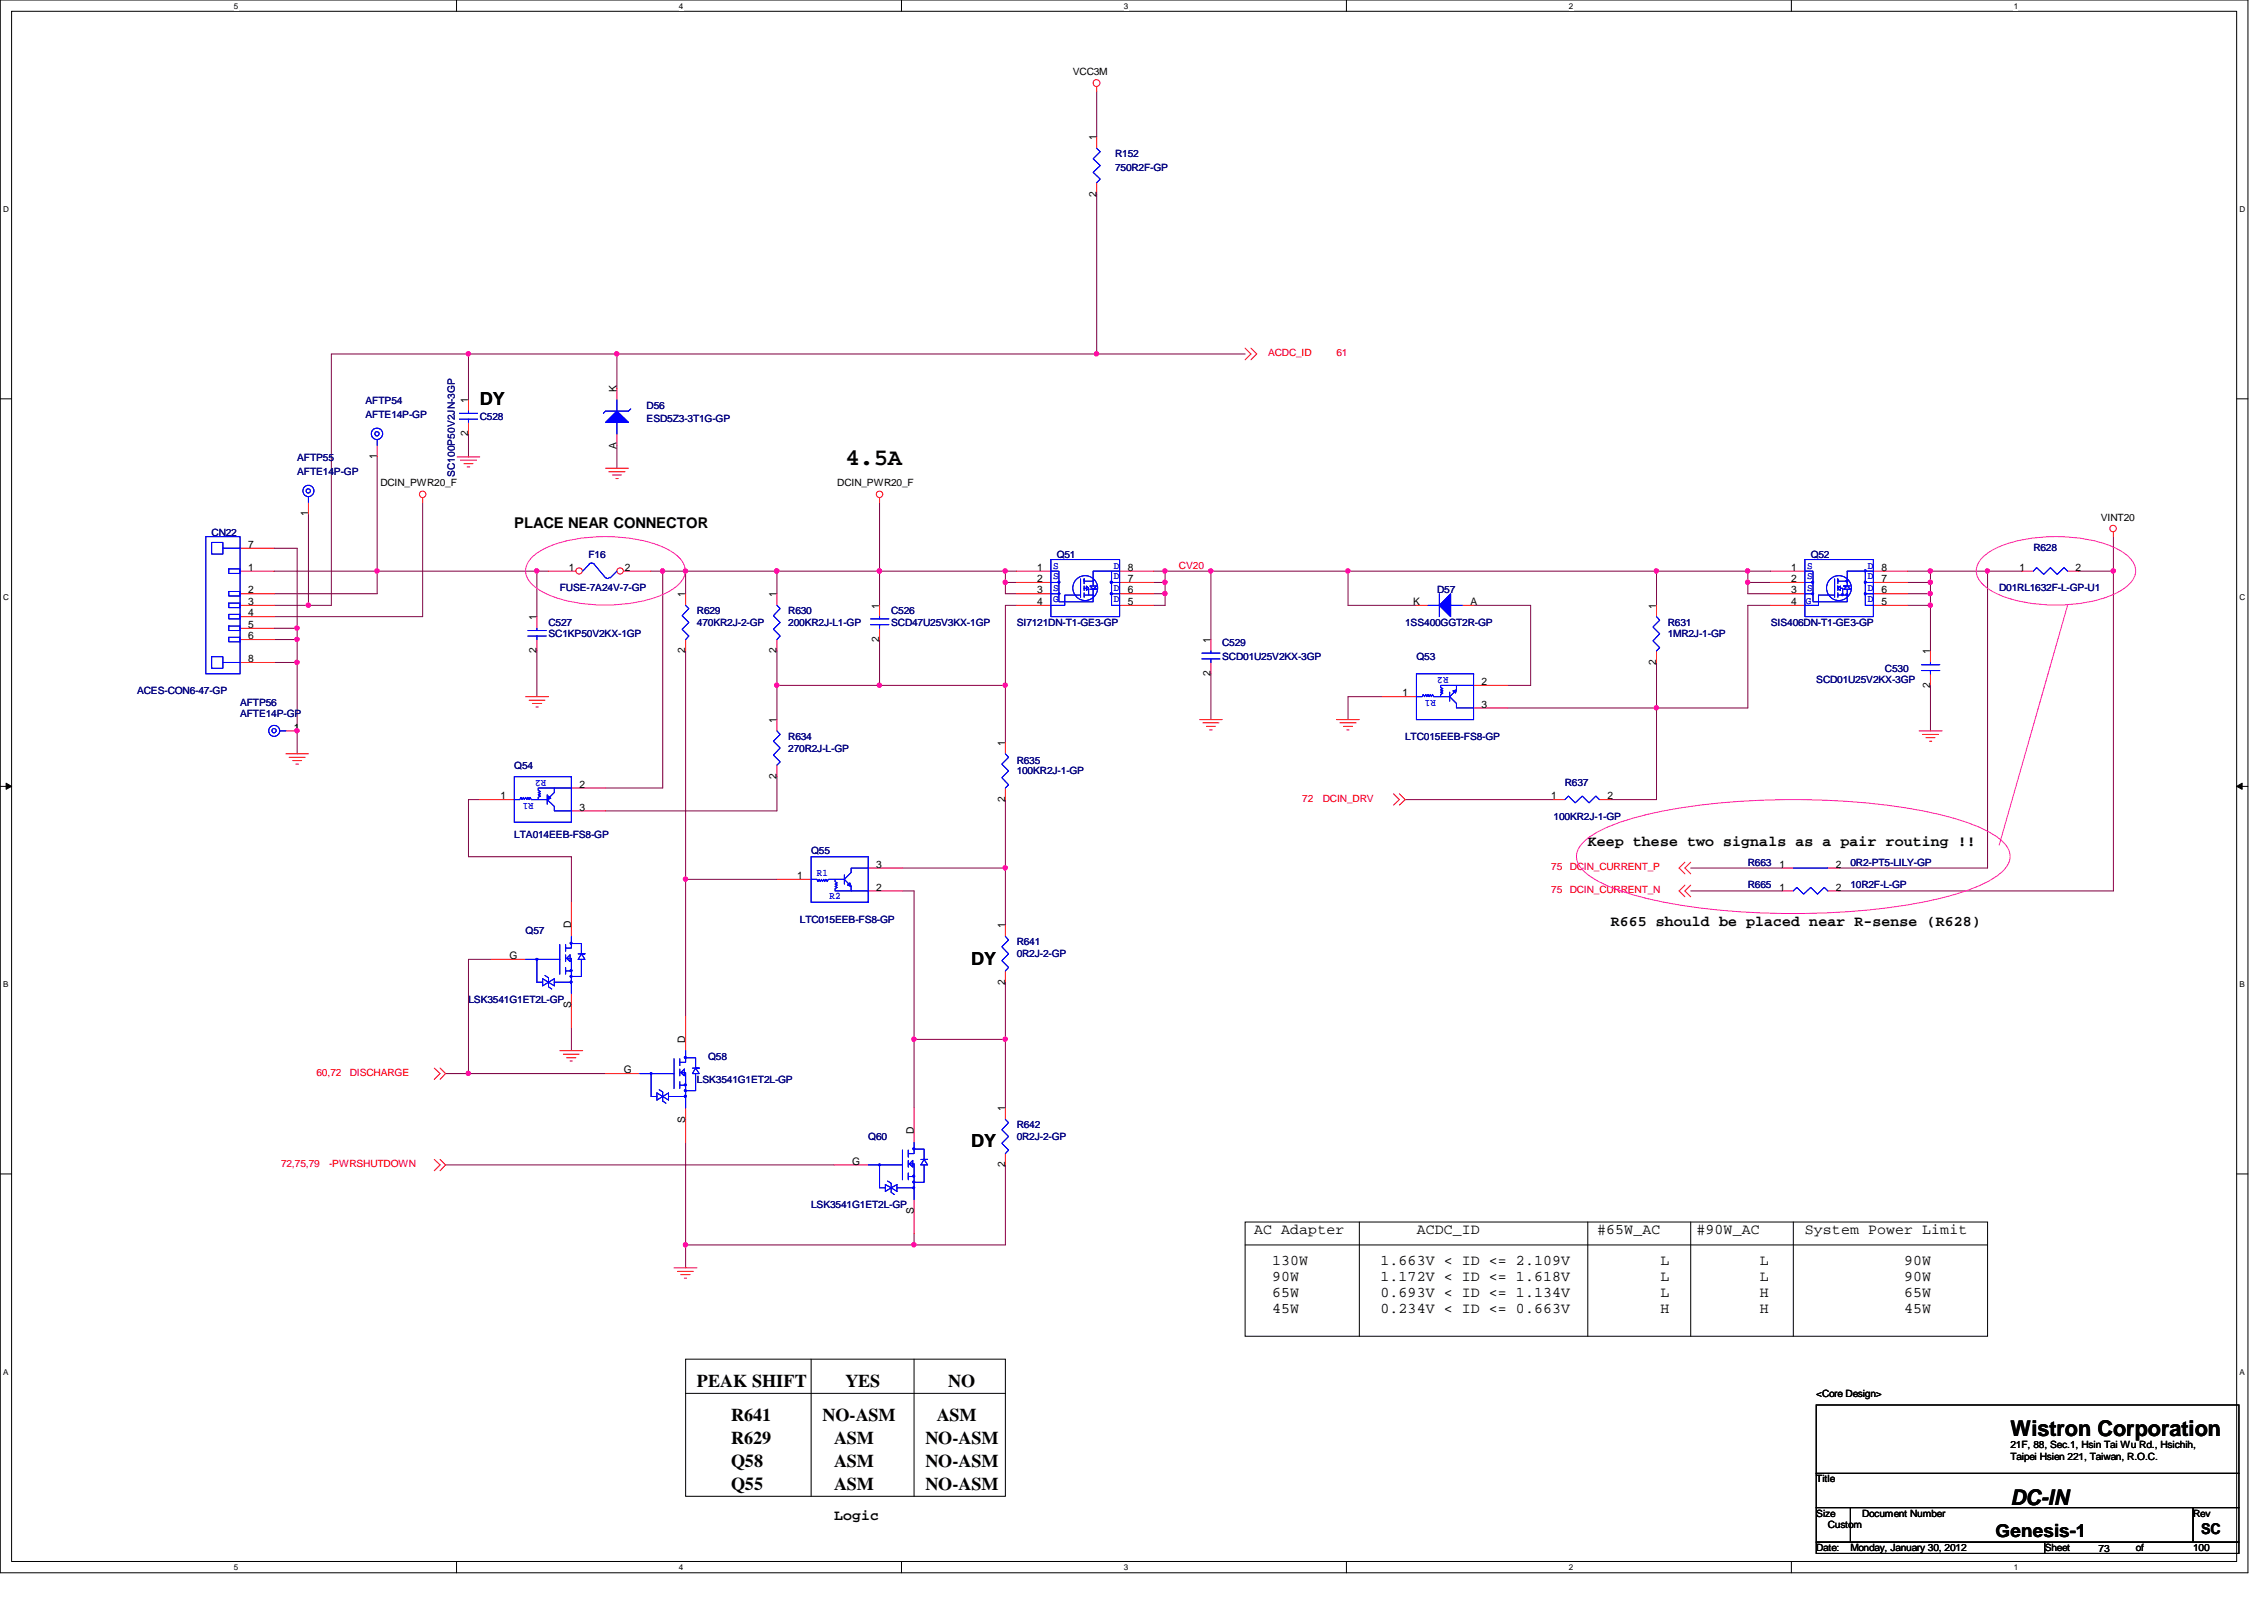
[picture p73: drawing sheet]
<svg xmlns="http://www.w3.org/2000/svg" width="297mm" height="210mm" viewBox="0 0 297 210" stroke-linecap="round" stroke-linejoin="round" font-family="sans-serif">
<defs><g id="words">
<text font-size="3.1" x="110.9" y="61">4.5A</text>
<g font-size="2.8">
<text x="263.8" y="188.4">Wistron Corporation</text>
<text x="263.8" y="197.4">DC-IN</text>
</g>
<g font-size="2.4">
<text x="62.9" y="53.1">DY</text>
<text x="127.4" y="126.6">DY</text>
<text x="127.4" y="150.5">DY</text>
<text x="91.4" y="182">PEAK SHIFT</text>
<text x="110.9" y="182">YES</text>
<text x="124.4" y="182">NO</text>
<text x="95.9" y="186.5">R641</text>
<text x="95.9" y="189.5">R629</text>
<text x="107.9" y="186.5">NO-ASM</text>
<text x="109.4" y="189.5">ASM</text>
<text x="121.4" y="189.5">NO-ASM</text>
<text x="122.9" y="186.5">ASM</text>
<text x="95.9" y="192.4">Q58</text>
<text x="95.9" y="195.5">Q55</text>
<text x="109.4" y="192.4">ASM</text>
<text x="109.4" y="195.5">ASM</text>
<text x="121.4" y="192.4">NO-ASM</text>
<text x="121.4" y="195.5">NO-ASM</text>
<text x="261.8" y="201.6">Genesis-1</text>
</g>
<g font-size="1.9">
<text x="67.5" y="69.3">PLACE NEAR CONNECTOR</text>
<text x="208.3" y="111">Keep these two signals as a pair routing !!</text>
<text x="211.3" y="121.5">R665 should be placed near R-sense (R628)</text>
<text x="164.5" y="161.8">AC Adapter</text>
<text x="185.9" y="161.8">ACDC_ID</text>
<text x="209.6" y="161.8">#65W_AC</text>
<text x="222.6" y="161.8">#90W_AC</text>
<text x="236.8" y="161.8">System Power Limit</text>
<text x="166.9" y="166">130W</text>
<text x="181.1" y="166">1.663V &lt; ID &lt;= 2.109V</text>
<text x="217.9" y="166">L</text>
<text x="230.9" y="166">L</text>
<text x="249.8" y="166">90W</text>
<text x="166.9" y="168.1">90W</text>
<text x="166.9" y="170.1">65W</text>
<text x="166.9" y="172.2">45W</text>
<text x="181.1" y="168.1">1.172V &lt; ID &lt;= 1.618V</text>
<text x="181.1" y="170.1">0.693V &lt; ID &lt;= 1.134V</text>
<text x="181.1" y="172.2">0.234V &lt; ID &lt;= 0.663V</text>
<text x="217.9" y="168.1">L</text>
<text x="217.9" y="170.1">L</text>
<text x="217.9" y="172.2">H</text>
<text x="230.9" y="168.1">L</text>
<text x="230.9" y="170.1">H</text>
<text x="230.9" y="172.2">H</text>
<text x="249.8" y="168.1">90W</text>
<text x="249.8" y="170.1">65W</text>
<text x="249.8" y="172.2">45W</text>
<text x="109.4" y="199.4">Logic</text>
<text x="288.8" y="201.3">SC</text>
</g>
<g font-size="1.4">
<text x="143.8" y="18.4" transform="rotate(-90 143.8 18.4)">1</text>
<text x="143.8" y="25.8" transform="rotate(-90 143.8 25.8)">2</text>
<text x="61.4" y="52.9" transform="rotate(-90 61.4 52.9)">1</text>
<text x="80.9" y="51.4" transform="rotate(-90 80.9 51.4)">K</text>
<text x="61.4" y="57.2" transform="rotate(-90 61.4 57.2)">2</text>
<text x="80.9" y="58.9" transform="rotate(-90 80.9 58.9)">A</text>
<text x="49.4" y="60.2" transform="rotate(-90 49.4 60.2)">1</text>
<text x="32.6" y="71.9">7</text>
<text x="40.4" y="67.7" transform="rotate(-90 40.4 67.7)">1</text>
<text x="32.6" y="74.9">1</text>
<text x="32.6" y="77.9">2</text>
<text x="74.6" y="74.9">1</text>
<text x="82" y="74.9">2</text>
<text x="136.1" y="74.9">1</text>
<text x="136.1" y="76.4">2</text>
<text x="136.1" y="77.9">3</text>
<text x="148" y="77.9">6</text>
<text x="148" y="76.4">7</text>
<text x="148" y="74.9">8</text>
<text x="235" y="74.9">1</text>
<text x="235" y="76.4">2</text>
<text x="235" y="77.9">3</text>
<text x="246.8" y="77.9">6</text>
<text x="246.8" y="76.4">7</text>
<text x="246.8" y="74.9">8</text>
<text x="265" y="74.9">1</text>
<text x="272.3" y="74.9">2</text>
<text x="32.6" y="79.4">3</text>
<text x="32.6" y="80.9">4</text>
<text x="32.6" y="82.4">5</text>
<text x="32.6" y="83.9">6</text>
<text x="70.4" y="81.4" transform="rotate(-90 70.4 81.4)">1</text>
<text x="89.9" y="78.4" transform="rotate(-90 89.9 78.4)">1</text>
<text x="101.9" y="78.4" transform="rotate(-90 101.9 78.4)">1</text>
<text x="115.4" y="79.8" transform="rotate(-90 115.4 79.8)">1</text>
<text x="136.1" y="79.4">4</text>
<text x="148" y="79.4">5</text>
<text x="185.4" y="79.4">K</text>
<text x="192.9" y="79.4">A</text>
<text x="217.3" y="79.8" transform="rotate(-90 217.3 79.8)">1</text>
<text x="235" y="79.4">4</text>
<text x="246.8" y="79.4">5</text>
<text x="32.6" y="86.9">8</text>
<text x="70.4" y="85.7" transform="rotate(-90 70.4 85.7)">2</text>
<text x="89.9" y="85.7" transform="rotate(-90 89.9 85.7)">2</text>
<text x="101.9" y="85.7" transform="rotate(-90 101.9 85.7)">2</text>
<text x="115.4" y="84.2" transform="rotate(-90 115.4 84.2)">2</text>
<text x="158.8" y="88.7" transform="rotate(-90 158.8 88.7)">2</text>
<text x="158.8" y="84.3" transform="rotate(-90 158.8 84.3)">1</text>
<text x="194.4" y="89.9">2</text>
<text x="217.3" y="87.2" transform="rotate(-90 217.3 87.2)">2</text>
<text x="253.2" y="85.9" transform="rotate(-90 253.2 85.9)">1</text>
<text x="38.6" y="95.8">1</text>
<text x="101.9" y="94.8" transform="rotate(-90 101.9 94.8)">1</text>
<text x="184" y="91.4">1</text>
<text x="194.4" y="92.8">3</text>
<text x="253.2" y="90.2" transform="rotate(-90 253.2 90.2)">2</text>
<text x="131.9" y="97.8" transform="rotate(-90 131.9 97.8)">1</text>
<text x="65.7" y="104.9">1</text>
<text x="76" y="103.3">2</text>
<text x="76" y="106.3">3</text>
<text x="101.9" y="102.2" transform="rotate(-90 101.9 102.2)">2</text>
<text x="131.9" y="105.2" transform="rotate(-90 131.9 105.2)">2</text>
<text x="203.5" y="104.9">1</text>
<text x="210.9" y="104.9">2</text>
<text x="115" y="113.8">3</text>
<text x="233.5" y="113.8">1</text>
<text x="240.9" y="113.8">2</text>
<text x="104.6" y="115.3">1</text>
<text x="115" y="116.8">2</text>
<text x="233.5" y="116.8">1</text>
<text x="240.9" y="116.8">2</text>
<text x="66.8" y="125.8">G</text>
<text x="74.9" y="121.8" transform="rotate(-90 74.9 121.8)">D</text>
<text x="131.9" y="121.8" transform="rotate(-90 131.9 121.8)">1</text>
<text x="131.9" y="129.2" transform="rotate(-90 131.9 129.2)">2</text>
<text x="74.9" y="132.3" transform="rotate(-90 74.9 132.3)">S</text>
<text x="89.9" y="136.8" transform="rotate(-90 89.9 136.8)">D</text>
<text x="81.8" y="140.8">G</text>
<text x="89.9" y="147.3" transform="rotate(-90 89.9 147.3)">S</text>
<text x="119.9" y="148.8" transform="rotate(-90 119.9 148.8)">D</text>
<text x="131.9" y="145.8" transform="rotate(-90 131.9 145.8)">1</text>
<text x="111.8" y="152.8">G</text>
<text x="131.9" y="153.2" transform="rotate(-90 131.9 153.2)">2</text>
<text x="119.9" y="159.3" transform="rotate(-90 119.9 159.3)">S</text>
</g>
<g font-size="1.3">
<text x="140.8" y="9.9">VCC3M</text>
<text x="49.9" y="63.8">DCIN_PWR20_F</text>
<text x="109.9" y="63.8">DCIN_PWR20_F</text>
<text x="275.6" y="68.3">VINT20</text>
<text x="238.3" y="183.3">&lt;Core Design&gt;</text>
<text x="263.8" y="190">21F, 88, Sec.1, Hsin Tai Wu Rd., Hsichih,</text>
<text x="263.8" y="191.5">Taipei Hsien 221, Taiwan, R.O.C.</text>
<text x="238.3" y="194.5">Title</text>
<text x="238.3" y="199">Size</text>
<text x="238.3" y="203.5">Date:</text>
<text x="239.8" y="200.5">Custom</text>
<text x="242.8" y="203.5">Monday, January 30, 2012</text>
<text x="244.3" y="199">Document Number</text>
<text x="268.3" y="203.5">Sheet</text>
<text x="275.3" y="203.6">73</text>
<text x="280.2" y="203.5">of</text>
<text x="287.7" y="203.5">100</text>
<text x="287.7" y="199">Rev</text>
</g>
<g font-size="1.3" fill="#000080">
<text x="146.3" y="20.7">R152</text>
<text x="146.3" y="22.4">750R2F-GP</text>
<text x="48" y="53">AFTP54</text>
<text x="84.8" y="53.6">D56</text>
<text x="48" y="54.8">AFTE14P-GP</text>
<text x="62.9" y="55.1">C528</text>
<text x="84.8" y="55.4">ESD5Z3-3T1G-GP</text>
<text x="39" y="60.5">AFTP55</text>
<text x="39" y="62.3">AFTE14P-GP</text>
<text x="59.7" y="62.6" transform="rotate(-90 59.7 62.6)">SC100P50V2JN-3GP</text>
<text x="27.8" y="70.3">CN22</text>
<text x="73.4" y="77.6">FUSE-7A24V-7-GP</text>
<text x="77.2" y="73.2">F16</text>
<text x="138.6" y="73.2">Q51</text>
<text x="188.5" y="77.8">D57</text>
<text x="237.6" y="73.2">Q52</text>
<text x="262.3" y="77.6">D01RL1632F-L-GP-U1</text>
<text x="266.8" y="72.3">R628</text>
<text x="72" y="82.1">C527</text>
<text x="72" y="83.6">SC1KP50V2KX-1GP</text>
<text x="91.4" y="80.6">R629</text>
<text x="91.4" y="82.1">470KR2J-2-GP</text>
<text x="103.4" y="80.6">R630</text>
<text x="103.4" y="82.1">200KR2J-L1-GP</text>
<text x="116.9" y="80.6">C526</text>
<text x="116.9" y="82.1">SCD47U25V3KX-1GP</text>
<text x="133.4" y="82.1">SI7121DN-T1-GE3-GP</text>
<text x="184.4" y="82.1">1SS400GGT2R-GP</text>
<text x="218.8" y="82.1">R631</text>
<text x="218.8" y="83.6">1MR2J-1-GP</text>
<text x="232.3" y="82.1">SIS406DN-T1-GE3-GP</text>
<text x="160.4" y="84.8">C529</text>
<text x="160.4" y="86.6">SCD01U25V2KX-3GP</text>
<text x="185.8" y="86.6">Q53</text>
<text x="238.3" y="89.6">SCD01U25V2KX-3GP</text>
<text x="247.3" y="88.1">C530</text>
<text x="18" y="91.1">ACES-CON6-47-GP</text>
<text x="31.5" y="92.6">AFTP56</text>
<text x="31.5" y="94.1">AFTE14P-GP</text>
<text x="67.5" y="100.8">Q54</text>
<text x="103.4" y="97.1">R634</text>
<text x="103.4" y="98.6">270R2J-L-GP</text>
<text x="133.4" y="100.2">R635</text>
<text x="133.4" y="101.6">100KR2J-1-GP</text>
<text x="184.4" y="97.1">LTC015EEB-FS8-GP</text>
<text x="203.8" y="107.6">100KR2J-1-GP</text>
<text x="205.3" y="103.1">R637</text>
<text x="67.5" y="110">LTA014EEB-FS8-GP</text>
<text x="106.4" y="112.1">Q55</text>
<text x="229.3" y="113.6">R663</text>
<text x="242.8" y="113.6">0R2-PT5-LILY-GP</text>
<text x="229.3" y="116.5">R665</text>
<text x="242.8" y="116.5">10R2F-L-GP</text>
<text x="69" y="122.6">Q57</text>
<text x="104.9" y="121.1">LTC015EEB-FS8-GP</text>
<text x="133.4" y="124">R641</text>
<text x="133.4" y="125.6">0R2J-2-GP</text>
<text x="61.5" y="131.5">LSK3541G1ET2L-GP</text>
<text x="91.4" y="142">LSK3541G1ET2L-GP</text>
<text x="92.9" y="139">Q58</text>
<text x="113.9" y="149.5">Q60</text>
<text x="133.4" y="148">R642</text>
<text x="133.4" y="149.5">0R2J-2-GP</text>
<text x="106.4" y="158.5">LSK3541G1ET2L-GP</text>
</g>
<g font-size="1.3" fill="#f00">
<text x="166.4" y="46.7">ACDC_ID</text>
<text x="175.3" y="46.7">61</text>
<text x="154.7" y="74.6">CV20</text>
<text x="170.9" y="105.2">72</text>
<text x="173.6" y="105.2">DCIN_DRV</text>
<text x="203.5" y="114.2">75</text>
<text x="203.5" y="117.2">75</text>
<text x="205.9" y="114.2">DCIN_CURRENT_P</text>
<text x="205.9" y="117.2">DCIN_CURRENT_N</text>
<text x="41.5" y="141.1">60,72</text>
<text x="45.9" y="141.1">DISCHARGE</text>
<text x="36.9" y="153.1">72,75,79</text>
<text x="43.2" y="153.1">-PWRSHUTDOWN</text>
</g>
<g font-size="1.3" fill="#00f">
<text x="138.2" y="74.6">S</text>
<text x="138.2" y="76">S</text>
<text x="138.2" y="77.5">S</text>
<text x="146.1" y="77.5">D</text>
<text x="146.1" y="76">D</text>
<text x="146.1" y="74.6">D</text>
<text x="237.1" y="74.6">S</text>
<text x="237.1" y="76">S</text>
<text x="237.1" y="77.5">S</text>
<text x="245.1" y="77.5">D</text>
<text x="245.1" y="76">D</text>
<text x="245.1" y="74.6">D</text>
<text x="138.2" y="79">G</text>
<text x="146.1" y="79">D</text>
<text x="236.9" y="79.2">G</text>
<text x="245.1" y="79">D</text>
<text x="190" y="88.8" transform="rotate(180 190 88.8)">R2</text>
<text x="188.4" y="91.8" transform="rotate(180 188.4 91.8)">R1</text>
<text x="70" y="105.3" transform="rotate(180 70 105.3)">R1</text>
<text x="71.7" y="102.3" transform="rotate(180 71.7 102.3)">R2</text>
<text x="107.2" y="114.9">R1</text>
<text x="108.8" y="117.9">R2</text>
</g>
<g font-size="1.1">
<text x="30.7" y="1.1">5</text>
<text x="89.1" y="1.1">4</text>
<text x="147.4" y="1.1">3</text>
<text x="205.8" y="1.1">2</text>
<text x="264.2" y="1.1">1</text>
<text x=".4" y="27.9">D</text>
<text x="293.8" y="27.9">D</text>
<text x=".4" y="78.7">C</text>
<text x="293.8" y="78.7">C</text>
<text x=".4" y="129.5">B</text>
<text x="293.8" y="129.5">B</text>
<text x=".4" y="180.4">A</text>
<text x="293.8" y="180.4">A</text>
<text x="30.7" y="206">5</text>
<text x="89.1" y="206">4</text>
<text x="147.4" y="206">3</text>
<text x="205.8" y="206">2</text>
<text x="264.2" y="206">1</text>
</g>
</g></defs>
<path d="M0 0h294.9v206.3h-294.9zM1.5 1.5h292v203.4h-292z" fill="none" stroke="#000" stroke-width=".13"/>
<g fill="#fff">
<path d="M30.7 .2h.6v1.2h-.6z"/>
<path d="M30.7 205h.6v1.2h-.6z"/>
</g>
<path d="M59.9 0v1.5M59.9 204.9v1.4" fill="none" stroke="#000" stroke-width=".13"/>
<g fill="#fff">
<path d="M89.1 .2h.6v1.2h-.6z"/>
<path d="M89.1 205h.6v1.2h-.6z"/>
</g>
<path d="M118.3 0v1.5M118.3 204.9v1.4" fill="none" stroke="#000" stroke-width=".13"/>
<g fill="#fff">
<path d="M147.4 .2h.6v1.2h-.6z"/>
<path d="M147.4 205h.6v1.2h-.6z"/>
</g>
<path d="M176.7 0v1.5M176.7 204.9v1.4" fill="none" stroke="#000" stroke-width=".13"/>
<g fill="#fff">
<path d="M205.8 .2h.6v1.2h-.6z"/>
<path d="M205.8 205h.6v1.2h-.6z"/>
</g>
<path d="M235 0v1.5M235 204.9v1.4" fill="none" stroke="#000" stroke-width=".13"/>
<g fill="#fff">
<path d="M264.2 .2h.6v1.2h-.6z"/>
<path d="M264.2 205h.6v1.2h-.6z"/>
<path d="M.4 26.9h.8v1.2h-.8z"/>
<path d="M293.8 26.9h.8v1.2h-.8z"/>
<path d="M.4 77.7h.8v1.2h-.8z"/>
<path d="M293.8 77.7h.8v1.2h-.8z"/>
</g>
<path d="M0 52.3h1.5M293.5 52.3h1.4" fill="none" stroke="#000" stroke-width=".13"/>
<g fill="#fff">
<path d="M.4 128.6h.7v1.2h-.7z"/>
<path d="M293.8 128.6h.8v1.2h-.8z"/>
</g>
<path d="M0 103.2h1.5M.8 102.7l.7 .5-.7 .3zM293.5 103.2l.7-.5v.8zM293.5 103.2h1.4" fill="none" stroke="#000" stroke-width=".13"/>
<path d="M.8 102.7l.7 .5-.7 .3zM293.5 103.2l.7-.5v.8z" fill="#000"/>
<g fill="#fff">
<path d="M.4 179.4h.7v1.2h-.7z"/>
<path d="M293.8 179.4h.8v1.2h-.8z"/>
</g>
<path d="M0 154h1.5M293.5 154h1.4" fill="none" stroke="#000" stroke-width=".13"/>
<path d="M253.3 89.9v6M119.9 136.4h12" fill="none" stroke="#800040" stroke-width=".13"/>
<circle cx="119.9" cy="136.3" r=".29" fill="#f0f"/>
<circle cx="119.9" cy="136.3" r=".29" fill="none" stroke="#f0f" stroke-width=".13"/>
<path d="M131.9 74.9h1.5M152.9 74.9h6" fill="none" stroke="#800040" stroke-width=".13"/>
<circle cx="152.8" cy="74.9" r=".29" fill="#f0f"/>
<circle cx="152.8" cy="74.9" r=".29" fill="none" stroke="#f0f" stroke-width=".13"/>
<path d="M86.9 74.9v28.5M131.9 79.4h1.5M193.3 79.4h7.5M217.3 74.9h12M101.9 101.9v4.5M119.9 136.4v8.9" fill="none" stroke="#800040" stroke-width=".13"/>
<circle cx="229.3" cy="74.9" r=".29" fill="#f0f"/>
<circle cx="229.3" cy="74.9" r=".29" fill="none" stroke="#f0f" stroke-width=".13"/>
<circle cx="217.3" cy="74.9" r=".29" fill="#f0f"/>
<circle cx="217.3" cy="74.9" r=".29" fill="none" stroke="#f0f" stroke-width=".13"/>
<path d="M176.9 74.9h40.4M118.4 113.9h13.5v7.5" fill="none" stroke="#800040" stroke-width=".13"/>
<circle cx="131.9" cy="113.9" r=".29" fill="#f0f"/>
<circle cx="131.9" cy="113.9" r=".29" fill="none" stroke="#f0f" stroke-width=".13"/>
<path d="M217.3 86.9v6" fill="none" stroke="#800040" stroke-width=".13"/>
<circle cx="217.3" cy="92.9" r=".29" fill="#f0f"/>
<circle cx="217.3" cy="92.9" r=".29" fill="none" stroke="#f0f" stroke-width=".13"/>
<path d="M115.4 89.9h16.5M61.5 140.8h18" fill="none" stroke="#800040" stroke-width=".13"/>
<circle cx="131.9" cy="89.9" r=".29" fill="#f0f"/>
<circle cx="131.9" cy="89.9" r=".29" fill="none" stroke="#f0f" stroke-width=".13"/>
<circle cx="115.4" cy="89.9" r=".29" fill="#f0f"/>
<circle cx="115.4" cy="89.9" r=".29" fill="none" stroke="#f0f" stroke-width=".13"/>
<path d="M158.9 74.9h18M200.8 79.4v10.5" fill="none" stroke="#800040" stroke-width=".13"/>
<circle cx="176.8" cy="74.9" r=".29" fill="#f0f"/>
<circle cx="176.8" cy="74.9" r=".29" fill="none" stroke="#f0f" stroke-width=".13"/>
<circle cx="158.8" cy="74.9" r=".29" fill="#f0f"/>
<circle cx="158.8" cy="74.9" r=".29" fill="none" stroke="#f0f" stroke-width=".13"/>
<path d="M90 74.9v3M90 85.4v47.9" fill="none" stroke="#800040" stroke-width=".13"/>
<circle cx="89.9" cy="115.3" r=".29" fill="#f0f"/>
<circle cx="89.9" cy="115.3" r=".29" fill="none" stroke="#f0f" stroke-width=".13"/>
<path d="M115.4 74.9v4.5M90 115.4h11.9" fill="none" stroke="#800040" stroke-width=".13"/>
<circle cx="115.4" cy="74.9" r=".29" fill="#f0f"/>
<circle cx="115.4" cy="74.9" r=".29" fill="none" stroke="#f0f" stroke-width=".13"/>
<path d="M115.4 83.9v6h-13.5" fill="none" stroke="#800040" stroke-width=".13"/>
<circle cx="101.9" cy="89.9" r=".29" fill="#f0f"/>
<circle cx="101.9" cy="89.9" r=".29" fill="none" stroke="#f0f" stroke-width=".13"/>
<path d="M101.9 74.9v3M151.4 74.9h1.5M158.9 74.9v9M217.3 74.9v4.5M229.3 79.4h3M253.3 74.9v1.5M253.3 79.4v6M101.9 85.4v9M131.9 89.9v7.5M197.8 92.9h19.5M119.9 116.9v19.5M64.5 125.9h-3v14.9" fill="none" stroke="#800040" stroke-width=".13"/>
<circle cx="61.4" cy="140.8" r=".29" fill="#f0f"/>
<circle cx="61.4" cy="140.8" r=".29" fill="none" stroke="#f0f" stroke-width=".13"/>
<path d="M152.9 77.9v1.5M176.9 74.9v4.5h8.9M176.9 91.4v3" fill="none" stroke="#800040" stroke-width=".13"/>
<circle cx="152.8" cy="77.9" r=".29" fill="#f0f"/>
<circle cx="152.8" cy="77.9" r=".29" fill="none" stroke="#f0f" stroke-width=".13"/>
<path d="M131.9 128.9v7.5" fill="none" stroke="#800040" stroke-width=".13"/>
<circle cx="131.9" cy="136.3" r=".29" fill="#f0f"/>
<circle cx="131.9" cy="136.3" r=".29" fill="none" stroke="#f0f" stroke-width=".13"/>
<path d="M253.3 74.9h7.5M61.5 104.9v7.5M90 149.9v13.4h29.9" fill="none" stroke="#800040" stroke-width=".13"/>
<circle cx="253.2" cy="74.9" r=".29" fill="#f0f"/>
<circle cx="253.2" cy="74.9" r=".29" fill="none" stroke="#f0f" stroke-width=".13"/>
<path d="M115.4 65.9v9M152.9 74.9v1.5M229.3 74.9v1.5M250.3 74.9h3M260.8 74.9v39M277.3 70.4v46.5M217.3 92.9h12M184.4 104.9h19.4M90 163.3v3" fill="none" stroke="#800040" stroke-width=".13"/>
<circle cx="89.9" cy="163.3" r=".29" fill="#f0f"/>
<circle cx="89.9" cy="163.3" r=".29" fill="none" stroke="#f0f" stroke-width=".13"/>
<path d="M197.8 89.9h3M61.5 104.9h1.4M61.5 112.4h13.5M79.5 106.4h22.4M79.5 103.4h7.4M75 134.9v2.9M131.9 136.4v8.9M58.5 140.8h3M131.9 152.8v10.5h-12v-1.5" fill="none" stroke="#800040" stroke-width=".13"/>
<circle cx="119.9" cy="163.3" r=".29" fill="#f0f"/>
<circle cx="119.9" cy="163.3" r=".29" fill="none" stroke="#f0f" stroke-width=".13"/>
<path d="M253.3 76.4v1.5M118.4 116.9h1.5M211.3 104.9h6" fill="none" stroke="#800040" stroke-width=".13"/>
<circle cx="253.2" cy="76.4" r=".29" fill="#f0f"/>
<circle cx="253.2" cy="76.4" r=".29" fill="none" stroke="#f0f" stroke-width=".13"/>
<path d="M80.9 46.4v4.5M80.9 58.4v3M90 74.9h11.9M250.3 77.9h3M176.9 91.4h4.5M217.3 92.9v12M75 112.4v6M131.9 104.9v9" fill="none" stroke="#800040" stroke-width=".13"/>
<circle cx="101.9" cy="74.9" r=".29" fill="#f0f"/>
<circle cx="101.9" cy="74.9" r=".29" fill="none" stroke="#f0f" stroke-width=".13"/>
<circle cx="89.9" cy="74.9" r=".29" fill="#f0f"/>
<circle cx="89.9" cy="74.9" r=".29" fill="none" stroke="#f0f" stroke-width=".13"/>
<path d="M70.4 74.9v6" fill="none" stroke="#800040" stroke-width=".13"/>
<circle cx="70.4" cy="74.9" r=".29" fill="#f0f"/>
<circle cx="70.4" cy="74.9" r=".29" fill="none" stroke="#f0f" stroke-width=".13"/>
<path d="M70.4 74.9h1.6M131.9 74.9v1.5M151.4 76.4h1.5v1.5h-1.5" fill="none" stroke="#800040" stroke-width=".13"/>
<circle cx="152.8" cy="76.4" r=".29" fill="#f0f"/>
<circle cx="152.8" cy="76.4" r=".29" fill="none" stroke="#f0f" stroke-width=".13"/>
<path d="M115.4 74.9h16.5M131.9 77.9h1.5M158.9 88.4v6" fill="none" stroke="#800040" stroke-width=".13"/>
<circle cx="131.9" cy="74.9" r=".29" fill="#f0f"/>
<circle cx="131.9" cy="74.9" r=".29" fill="none" stroke="#f0f" stroke-width=".13"/>
<path d="M229.3 76.4v1.5" fill="none" stroke="#800040" stroke-width=".13"/>
<circle cx="229.3" cy="76.4" r=".29" fill="#f0f"/>
<circle cx="229.3" cy="76.4" r=".29" fill="none" stroke="#f0f" stroke-width=".13"/>
<path d="M229.3 74.9h3M253.3 77.9v1.5" fill="none" stroke="#800040" stroke-width=".13"/>
<circle cx="253.2" cy="79.4" r=".29" fill="#f0f"/>
<circle cx="253.2" cy="79.4" r=".29" fill="none" stroke="#f0f" stroke-width=".13"/>
<circle cx="253.2" cy="77.9" r=".29" fill="#f0f"/>
<circle cx="253.2" cy="77.9" r=".29" fill="none" stroke="#f0f" stroke-width=".13"/>
<path d="M131.9 76.4h1.5M151.4 79.4h1.5M229.3 76.4h3M250.3 79.4h3" fill="none" stroke="#800040" stroke-width=".13"/>
<circle cx="131.9" cy="76.4" r=".29" fill="#f0f"/>
<circle cx="131.9" cy="76.4" r=".29" fill="none" stroke="#f0f" stroke-width=".13"/>
<path d="M131.9 76.4v1.5M131.9 79.4v10.5M272.8 74.9h4.5" fill="none" stroke="#800040" stroke-width=".13"/>
<circle cx="277.2" cy="74.9" r=".29" fill="#f0f"/>
<circle cx="277.2" cy="74.9" r=".29" fill="none" stroke="#f0f" stroke-width=".13"/>
<path d="M229.3 77.9h3M260.8 74.9h4.5M58.5 152.8h50.9" fill="none" stroke="#800040" stroke-width=".13"/>
<circle cx="260.7" cy="74.9" r=".29" fill="#f0f"/>
<circle cx="260.7" cy="74.9" r=".29" fill="none" stroke="#f0f" stroke-width=".13"/>
<path d="M86.9 74.9h3.1M229.3 79.4v13.5M250.3 76.4h3" fill="none" stroke="#800040" stroke-width=".13"/>
<circle cx="86.9" cy="74.9" r=".29" fill="#f0f"/>
<circle cx="86.9" cy="74.9" r=".29" fill="none" stroke="#f0f" stroke-width=".13"/>
<path d="M101.9 74.9h13.5" fill="none" stroke="#800040" stroke-width=".13"/>
<circle cx="115.4" cy="74.9" r=".29" fill="#f0f"/>
<circle cx="115.4" cy="74.9" r=".29" fill="none" stroke="#f0f" stroke-width=".13"/>
<circle cx="101.9" cy="74.9" r=".29" fill="#f0f"/>
<circle cx="101.9" cy="74.9" r=".29" fill="none" stroke="#f0f" stroke-width=".13"/>
<path d="M61.5 46.4v6.1M61.5 56.9v3M80.9 46.4h63M85.4 74.9h1.5M70.4 85.4v6M221.8 113.9h12M221.8 116.9h12M241.3 113.9h19.5M241.3 116.9h36" fill="none" stroke="#800040" stroke-width=".13"/>
<circle cx="143.9" cy="46.4" r=".29" fill="#f0f"/>
<circle cx="143.9" cy="46.4" r=".29" fill="none" stroke="#f0f" stroke-width=".13"/>
<path d="M61.5 46.4h19.4" fill="none" stroke="#800040" stroke-width=".13"/>
<circle cx="80.9" cy="46.4" r=".29" fill="#f0f"/>
<circle cx="80.9" cy="46.4" r=".29" fill="none" stroke="#f0f" stroke-width=".13"/>
<path d="M143.9 12v5.9M143.9 25.4v21h19.5M40.5 67.4v12h-4.5M49.5 74.9v3" fill="none" stroke="#800040" stroke-width=".13"/>
<circle cx="49.5" cy="74.9" r=".29" fill="#f0f"/>
<circle cx="49.5" cy="74.9" r=".29" fill="none" stroke="#f0f" stroke-width=".13"/>
<path d="M36 86.9h3" fill="none" stroke="#800040" stroke-width=".13"/>
<circle cx="39" cy="86.9" r=".29" fill="#f0f"/>
<circle cx="39" cy="86.9" r=".29" fill="none" stroke="#f0f" stroke-width=".13"/>
<path d="M39 86.9v9" fill="none" stroke="#800040" stroke-width=".13"/>
<circle cx="39" cy="95.9" r=".29" fill="#f0f"/>
<circle cx="39" cy="95.9" r=".29" fill="none" stroke="#f0f" stroke-width=".13"/>
<path d="M36 82.4h3v1.5h-3" fill="none" stroke="#800040" stroke-width=".13"/>
<circle cx="39" cy="83.9" r=".29" fill="#f0f"/>
<circle cx="39" cy="83.9" r=".29" fill="none" stroke="#f0f" stroke-width=".13"/>
<path d="M43.5 46.4v33h-3M39 83.9v3" fill="none" stroke="#800040" stroke-width=".13"/>
<circle cx="40.4" cy="79.4" r=".29" fill="#f0f"/>
<circle cx="40.4" cy="79.4" r=".29" fill="none" stroke="#f0f" stroke-width=".13"/>
<path d="M43.5 46.4h18" fill="none" stroke="#800040" stroke-width=".13"/>
<circle cx="61.4" cy="46.4" r=".29" fill="#f0f"/>
<circle cx="61.4" cy="46.4" r=".29" fill="none" stroke="#f0f" stroke-width=".13"/>
<path d="M36 71.9h3v10.5M36 77.9h13.5M36 74.9h34.4M55.5 65.9v15h-19.5" fill="none" stroke="#800040" stroke-width=".13"/>
<circle cx="39" cy="82.4" r=".29" fill="#f0f"/>
<g fill="none" stroke="#f0f" stroke-width=".13">
<path d="M69.9 73a12.2 12.2 0 0 1 6.5-2.4 20.8 20.8 0 0 1 10.9 1.3 4.5 4.5 0 0 1 2.5 2.3 2.34 2.34 0 0 1-.9 2.6 12.4 12.4 0 0 1-6.5 2.4 20.5 20.5 0 0 1-10.9-1.4 4.6 4.6 0 0 1-2.4-2.3 2.37 2.37 0 0 1 .8-2.5zM260.3 73a12.2 12.2 0 0 1 6.4-2.4 20.6 20.6 0 0 1 10.9 1.3 4.5 4.5 0 0 1 2.5 2.3 2.34 2.34 0 0 1-.9 2.6 12.3 12.3 0 0 1-6.4 2.4 20.4 20.4 0 0 1-11-1.4 4.6 4.6 0 0 1-2.4-2.3 2.37 2.37 0 0 1 .9-2.5zM271.3 79.4l-9 31.5M207.9 110.4a17.7 17.7 0 0 1 7.3-3.3 88.2 88.2 0 0 1 25.2-2.1 70 70 0 0 1 16.6 2.6 15.9 15.9 0 0 1 5.7 2.8 2.44 2.44 0 0 1 0 3.9 17.8 17.8 0 0 1-7.3 3.3 87.5 87.5 0 0 1-25.2 2.1 69.5 69.5 0 0 1-16.7-2.5 15.9 15.9 0 0 1-5.6-2.9 2.44 2.44 0 0 1 0-3.9z"/>
<circle cx="39" cy="82.4" r=".29"/>
</g>
<path d="M49.5 59.9v15M39 95.9v3" fill="none" stroke="#800040" stroke-width=".13"/>
<g fill="none" stroke="#f00" stroke-width=".13">
<path d="M143.9 11.4v.6M60 59.9h2.9M163.4 45.7l.7 .7-.7 .8M164.1 45.7l.8 .7-.8 .8M55.5 65.3v.6M60.4 60.4h2.1M60.9 60.8h1.2M61.3 61.3h.3M79.5 61.4h3M79.9 61.9h2.1M80.3 62.3h1.2M80.8 62.8h.3"/>
<path d="M90 77.9v1.5M115.4 65.3v.6M115.4 79.4v1.5M277.3 69.8v.6M37.5 98.9h3M37.5 95.9h1.5M37.9 99.4h2.1M38.4 99.8h1.2M69 91.4h3M69.4 91.9h2.1M69.8 92.3h1.3M70.3 92.8h.3"/>
<path d="M90 83.9v1.5M115.4 82.4v1.5M157.4 94.4h3M157.8 94.8h2.1M158.3 95.3h1.2M158.7 95.8h.3M175.3 94.4h3M175.8 94.8h2.1M176.3 95.3h1.2M176.7 95.8h.3M251.8 95.9h3M252.2 96.4h2.1"/>
<path d="M252.7 96.8h1.2M253.1 97.2h.3M38.8 100.2h.4M182.8 104.1l.8 .8-.8 .7M183.6 104.1l.8 .8-.8 .7M221.1 113.1l-.8 .8 .8 .7M221.1 116.1l-.8 .8 .8 .7M221.8 113.1l-.7 .8 .7 .7M221.8 116.1l-.7 .8 .7 .7M73.4 137.8h3.1M73.9 138.3h2.1M74.3 138.8h1.3"/>
<path d="M74.8 139.2h.3M90 133.4v4.4M57 140.1l.7 .7-.7 .8M57 152.1l.7 .7-.7 .8M57.7 140.1l.8 .7-.8 .8M57.7 152.1l.8 .7-.8 .8M79.5 140.8h4.4M90 145.3v4.6M88.4 166.3h3M88.9 166.8h2.1M89.3 167.2h1.2M89.8 167.7h.3"/>
<circle cx="143.9" cy="10.9" r=".45"/>
<circle cx="55.5" cy="64.8" r=".43"/>
<circle cx="115.4" cy="64.8" r=".43"/>
<circle cx="277.2" cy="69.3" r=".43"/>
</g>
<g fill="none" stroke="#000" stroke-width=".13">
<path d="M90 178.3h41.9v18h-41.9zM106.4 178.3v18M119.9 178.3v18M163.4 163.3h97.4M163.4 160.3h97.4v15h-97.4zM178.3 160.3v15M208.3 160.3v15M221.8 160.3v15M235.3 160.3v15M90 182.8h41.9M238.3 184.3h55.4v9h-55.4zM238.3 193.3h55.4v4.5h-55.4z"/>
<path d="M238.3 197.8h4.5v4.5h-4.5zM242.8 197.8h44.9v4.5h-44.9zM287.7 197.8h6v4.5h-6zM238.3 202.3h30v1.5h-30zM268.3 202.3h25.4v1.5h-25.4z"/>
</g>
<g fill="none" stroke="#00f" stroke-width=".13">
<path d="M90 79.4l.4 .4-.9 1 .9 .9-.9 .8 .9 .9-.4 .5M36.7 95.9h.8M114.2 82h2.4M114.2 81.2h2.4M115.4 80.9v.3M115.4 82v.4M89.2 138.9v.9M90 137.8v1.6h-.8M90 138.8h1.3v1.3h.4h-.9M83.9 140.8h4.5M89.2 141.9v.9M89.2 142.4h.8v2.9"/>
<path d="M89.8 140.3l-.5 .4M90 140.7v1.7M91.3 140.1l.4 .7h-.9zM91.3 140.8v2.3h-1.3"/>
<circle cx="35.9" cy="95.9" r=".29"/>
<circle cx="36" cy="95.9" r=".72"/>
</g>
<path d="M89.8 142.2h.2v.2h-.2z" fill-rule="evenodd" fill="#00f"/>
<path d="M89.8 142.2h.2v.2h-.2z" fill="none" stroke="#00f" stroke-width=".13"/>
<path d="M89.8 138.6h.2v.2h-.2z" fill-rule="evenodd" fill="#00f"/>
<path d="M89.8 138.6h.2v.2h-.2z" fill="none" stroke="#00f" stroke-width=".13"/>
<path d="M89.8 143h.2v.2h-.2z" fill-rule="evenodd" fill="#00f"/>
<path d="M88.4 138.9v3.9M85.4 143.8h.8M86.2 143.4l.7 .4-.7 .5zM86.5 143l.4 .3v1.1l.5 .3M86.9 143.8l.8-.4v.9zM87.7 143.8h2.3M89.2 140.3v.8M89.2 140.7h.8M89.8 140.3v.8l-.5-.4M89.8 143h.2v.2h-.2z" fill="none" stroke="#00f" stroke-width=".13"/>
<path d="M89.8 143.7h.2v.1l-.1 .2-.1-.1z" fill-rule="evenodd" fill="#00f"/>
<path d="M89.8 143.7h.2v.1l-.1 .2-.1-.1z" fill="none" stroke="#00f" stroke-width=".13"/>
<path d="M85.3 140.7h.2v.2h-.2z" fill-rule="evenodd" fill="#00f"/>
<path d="M89.2 138.9v.9M90 137.8v1.6h-.8M90 138.8h1.3v1.3h.4h-.9M83.9 140.8h4.5M85.3 140.7h.2v.2h-.2zM85.4 140.8v3M89.2 141.9v.9M89.2 142.4h.8v2.9M89.8 140.3l-.5 .4M90 140.7v1.7M91.3 140.1l.4 .7h-.9zM91.3 140.8v2.3h-1.3" fill="none" stroke="#00f" stroke-width=".13"/>
<path d="M89.8 142.2h.2v.2h-.2z" fill-rule="evenodd" fill="#00f"/>
<path d="M89.8 142.2h.2v.2h-.2z" fill="none" stroke="#00f" stroke-width=".13"/>
<path d="M89.8 138.6h.2v.2h-.2z" fill-rule="evenodd" fill="#00f"/>
<path d="M89.8 138.6h.2v.2h-.2z" fill="none" stroke="#00f" stroke-width=".13"/>
<path d="M89.8 143h.2v.2h-.2z" fill-rule="evenodd" fill="#00f"/>
<path d="M88.4 138.9v3.9M85.4 143.8h.8M86.2 143.4l.7 .4-.7 .5zM86.5 143l.4 .3v1.1l.5 .3M86.9 143.8l.8-.4v.9zM87.7 143.8h2.3M89.2 140.3v.8M89.2 140.7h.8M89.8 140.3v.8l-.5-.4M89.8 143h.2v.2h-.2z" fill="none" stroke="#00f" stroke-width=".13"/>
<path d="M89.8 143.7h.2v.1l-.1 .2-.1-.1z" fill-rule="evenodd" fill="#00f"/>
<path d="M89.8 143.7h.2v.1l-.1 .2-.1-.1z" fill="none" stroke="#00f" stroke-width=".13"/>
<path d="M85.3 140.7h.2v.2h-.2z" fill-rule="evenodd" fill="#00f"/>
<g fill="none" stroke="#00f" stroke-width=".13">
<path d="M137.9 76.4h1M137.9 73.4h9v7.5h-9zM137.9 77.9h1M137.9 74.9h1v4.1h4.5v-.9M138.8 76.3h.2l.1 .1-.2 .1h-.1zM138.8 77.8h.2v.2h-.2zM141.8 75.9v2.5M141.8 78.1h-2.1v1.3h-1.8M142.2 77.8v.6M142.2 77.2h.3M142.2 76.9v.6M142.5 76.9l.3 .3-.3 .3z"/>
<path d="M142.8 77.2v.9M143 77.3h.9h-.5l.5-.4h-.9l.4 .4v.8h-1.2M143.4 76.2h-1.2v-.3v.7M145.7 77.8h.2l.1 .1-.2 .1h-.1zM145.7 76.3h.2v.2h-.2zM145.8 74.9v4.5h1.1M145.8 76.4h1.1M145.8 77.9h1.1M146.9 74.9h-3.5v2M101.9 95.9l.5 .5-.9 .8 .9 .9-.9 1 .9 .8-.5 .5M106.4 115.4h.8l.1 .3 .2-.3 .1 .3 .2-.3 .1 .3 .2-.3 .1 .3 .2-.3 .1 .3 .2-.3h2.1l.9 .9v.6h2.2M106.4 112.4h7.5v6h-7.5z"/>
<path d="M109.6 115.4v.3l.3 .1-.3 .2 .3 .1-.3 .2 .3 .1-.3 .2v.3h2.1M110.8 114.8v1.2M111.2 116.1l.3-.3 .2 .5zM113.9 113.9h-2.2v.6l-.9 .9M113.9 118.2v.2M131.9 122.9l.4 .4-.9 .9 .9 .9-.9 .9 .9 .9-.4 .5M85.3 140.7h.2v.2h-.2zM85.4 140.8v3"/>
<circle cx="142.4" cy="77.1" r="1.63"/>
</g>
<g fill="none" stroke="#f00" stroke-width=".13">
<path d="M80.9 50.9v1.6M80.9 56.9v1.5M133.4 74.9h4.5M133.4 76.4h4.5M133.4 77.9h4.5M133.4 79.4h4.5M146.9 74.9h4.5M146.9 76.4h4.5M146.9 77.9h4.5M146.9 79.4h4.5M101.9 94.4v1.5M101.9 100.4v1.5"/>
<path d="M101.9 115.4h4.5M113.9 116.9h4.5M113.9 113.9h4.5M131.9 121.4v1.5M131.9 127.4v1.5"/>
</g>
<path d="M80.9 53.9l1.6 1.5h-3z" fill="#00f"/>
<path d="M80.9 53.9l1.6 1.5h-3zM80.9 55.4v1.5M80.9 52.5v1.4M82.8 53.6l-.3 .3h-3l-.3 .3" fill="none" stroke="#00f" stroke-width=".13"/>
<path d="M80.9 53.9l1.6 1.5h-3z" fill="#00f"/>
<g fill="none" stroke="#00f" stroke-width=".13">
<path d="M143.9 19.5l.5 .4-1 .9 1 .9-1 .9 1 .9-.5 .5M80.9 53.9l1.6 1.5h-3zM80.9 55.4v1.5M80.9 52.5v1.4M82.8 53.6l-.3 .3h-3l-.3 .3M40.5 65.2v.7M157.7 85.7h2.4M157.7 86.4h2.4M158.9 85.4v.3M158.9 86.4v.5M235.3 116.9l.5-.5 .8 .9 1-.9 .9 .9 .8-.9 .5 .5M69 125.9h4.4"/>
<path d="M74.2 126.9v.9M74.2 123.9v.9M74.2 127.4h.8v2.9M74.8 125.3l-.5 .4M75 122.9v1.5h-.8M75 125.7v1.7M75 123.8h1.3v1.3h.4h-.8M76.3 125.9v2.2h-1.3M76.3 125.1l.4 .8h-.8z"/>
<circle cx="40.4" cy="64.4" r=".29"/>
<circle cx="40.5" cy="64.4" r=".73"/>
</g>
<path d="M143.9 17.9v1.6M143.9 24v1.4M40.5 65.9v1.5M158.9 83.9v1.5M158.9 86.9v1.5M75 118.4v4.5M233.8 116.9h1.5M239.8 116.9h1.5M64.5 125.9h4.5M75 130.3v4.6" fill="none" stroke="#f00" stroke-width=".13"/>
<path d="M74.8 127.2h.2v.2h-.2z" fill-rule="evenodd" fill="#00f"/>
<path d="M74.8 127.2h.2v.2h-.2z" fill="none" stroke="#00f" stroke-width=".13"/>
<path d="M74.8 123.6h.2v.2h-.2z" fill-rule="evenodd" fill="#00f"/>
<path d="M74.8 123.6h.2v.2h-.2z" fill="none" stroke="#00f" stroke-width=".13"/>
<path d="M74.8 128h.2v.2h-.2z" fill-rule="evenodd" fill="#00f"/>
<path d="M70.4 128.9h.8M71.2 128.4l.8 .5-.8 .4zM71.5 128l.5 .3v1.2l.4 .3M72 128.9l.7-.5v.9zM72.7 128.9h2.3M73.4 123.9v3.9M74.2 125.3v.9M74.2 125.7h.8M74.8 125.3v.9l-.5-.5M74.8 128h.2v.2h-.2z" fill="none" stroke="#00f" stroke-width=".13"/>
<path d="M74.8 128.7h.2l.1 .1-.2 .2-.1-.1z" fill-rule="evenodd" fill="#00f"/>
<path d="M74.8 128.7h.2l.1 .1-.2 .2-.1-.1z" fill="none" stroke="#00f" stroke-width=".13"/>
<path d="M70.3 125.8h.2v.1h-.2z" fill-rule="evenodd" fill="#00f"/>
<path d="M69 125.9h4.4M70.3 125.8h.2v.1h-.2zM70.4 125.9v3M74.2 126.9v.9M74.2 123.9v.9M74.2 127.4h.8v2.9M74.8 125.3l-.5 .4M75 122.9v1.5h-.8M75 125.7v1.7M75 123.8h1.3v1.3h.4h-.8M76.3 125.9v2.2h-1.3M76.3 125.1l.4 .8h-.8z" fill="none" stroke="#00f" stroke-width=".13"/>
<path d="M74.8 127.2h.2v.2h-.2z" fill-rule="evenodd" fill="#00f"/>
<path d="M74.8 127.2h.2v.2h-.2z" fill="none" stroke="#00f" stroke-width=".13"/>
<path d="M74.8 123.6h.2v.2h-.2z" fill-rule="evenodd" fill="#00f"/>
<path d="M74.8 123.6h.2v.2h-.2z" fill="none" stroke="#00f" stroke-width=".13"/>
<path d="M74.8 128h.2v.2h-.2z" fill-rule="evenodd" fill="#00f"/>
<path d="M70.4 128.9h.8M71.2 128.4l.8 .5-.8 .4zM71.5 128l.5 .3v1.2l.4 .3M72 128.9l.7-.5v.9zM72.7 128.9h2.3M73.4 123.9v3.9M74.2 125.3v.9M74.2 125.7h.8M74.8 125.3v.9l-.5-.5M74.8 128h.2v.2h-.2z" fill="none" stroke="#00f" stroke-width=".13"/>
<path d="M74.8 128.7h.2l.1 .1-.2 .2-.1-.1z" fill-rule="evenodd" fill="#00f"/>
<path d="M74.8 128.7h.2l.1 .1-.2 .2-.1-.1z" fill="none" stroke="#00f" stroke-width=".13"/>
<path d="M70.3 125.8h.2v.1h-.2z" fill-rule="evenodd" fill="#00f"/>
<g fill="none" stroke="#00f" stroke-width=".13">
<path d="M49.5 57.7v.7M69.3 82.7h2.4M69.3 83.4h2.4M70.4 82.4v.3M70.4 83.4v.5M131.9 98.9l.4 .5-.9 .8 .9 .9-.9 .9 .9 1-.4 .4M67.5 101.9h7.5v6h-7.5zM67.5 104.9h.7l.2-.3 .1 .3 .2-.3 .1 .3 .2-.3 .1 .3 .2-.3 .1 .3 .2-.3 .1 .3h2.1M71.8 104.9l.9 .9v.6h2.3M71.8 104.3v1.2M72 104.4l.3 .3-.5 .2zM72.7 103.4h-2.1v.3l.3 .1-.3 .2 .3 .1-.3 .2 .3 .1-.3 .2v.3"/>
<path d="M75 103.4h-2.3v.6l-.9 .9M75 101.9v.1M70.3 125.8h.2v.1h-.2zM70.4 125.9v3M131.9 146.9l.4 .4-.9 .9 .9 .9-.9 .9 .9 .9-.4 .4"/>
<circle cx="49.5" cy="56.9" r=".29"/>
<circle cx="49.5" cy="56.9" r=".75"/>
</g>
<path d="M49.5 58.4v1.5M185.8 79.4h1.6M191.9 79.4h1.4M70.4 80.9v1.5M70.4 83.9v1.5M131.9 97.4v1.5M62.9 104.9h4.6M75 103.4h4.5M75 106.4h4.5M131.9 103.4v1.5M131.9 145.3v1.6M131.9 151.3v1.5" fill="none" stroke="#f00" stroke-width=".13"/>
<path d="M190.3 77.9v3l-1.5-1.5z" fill="#00f"/>
<path d="M187.4 79.4h1.4M188.8 77.9v3M190.3 77.9v3l-1.5-1.5zM190.3 79.4h1.6" fill="none" stroke="#00f" stroke-width=".13"/>
<path d="M190.3 77.9v3l-1.5-1.5z" fill="#00f"/>
<g fill="none" stroke="#00f" stroke-width=".13">
<path d="M187.4 79.4h1.4M188.8 77.9v3M190.3 77.9v3l-1.5-1.5zM190.3 79.4h1.6M113.9 152.8h4.5M119.2 153.9v.9M119.2 150.9v.9M119.2 154.3h.7v3.1M119.8 152.2l-.5 .5M119.9 149.9v1.4h-.7M119.9 152.7v1.6M119.9 150.7h1.3v1.4h.5h-.9"/>
<path d="M121.2 152.8v2.3h-1.3M121.2 152.1l.5 .7h-.9z"/>
</g>
<path d="M109.4 152.8h4.5M119.9 145.3v4.6M119.9 157.4v4.4" fill="none" stroke="#f00" stroke-width=".13"/>
<path d="M119.8 154.2h.2v.2h-.2z" fill-rule="evenodd" fill="#00f"/>
<path d="M119.8 154.2h.2v.2h-.2z" fill="none" stroke="#00f" stroke-width=".13"/>
<path d="M119.8 150.6h.2v.2h-.2z" fill-rule="evenodd" fill="#00f"/>
<path d="M119.8 150.6h.2v.2h-.2z" fill="none" stroke="#00f" stroke-width=".13"/>
<path d="M119.8 155h.2v.1h-.2z" fill-rule="evenodd" fill="#00f"/>
<path d="M115.4 155.8h.8M116.2 155.4l.7 .4-.7 .5zM116.5 154.9l.4 .3v1.2l.4 .3M116.9 155.8l.8-.4v.9zM117.7 155.8h2.2M118.4 150.9v3.9M119.2 152.2v.9M119.2 152.7h.7M119.8 152.2v.9l-.5-.4M119.8 155h.2v.1h-.2z" fill="none" stroke="#00f" stroke-width=".13"/>
<path d="M119.8 155.7h.2v.2h-.2z" fill-rule="evenodd" fill="#00f"/>
<path d="M119.8 155.7h.2v.2h-.2z" fill="none" stroke="#00f" stroke-width=".13"/>
<path d="M115.3 152.7h.2v.2h-.2z" fill-rule="evenodd" fill="#00f"/>
<path d="M113.9 152.8h4.5M115.3 152.7h.2v.2h-.2zM115.4 152.8v3M119.2 153.9v.9M119.2 150.9v.9M119.2 154.3h.7v3.1M119.8 152.2l-.5 .5M119.9 149.9v1.4h-.7M119.9 152.7v1.6M119.9 150.7h1.3v1.4h.5h-.9M121.2 152.8v2.3h-1.3M121.2 152.1l.5 .7h-.9z" fill="none" stroke="#00f" stroke-width=".13"/>
<path d="M119.8 154.2h.2v.2h-.2z" fill-rule="evenodd" fill="#00f"/>
<path d="M119.8 154.2h.2v.2h-.2z" fill="none" stroke="#00f" stroke-width=".13"/>
<path d="M119.8 150.6h.2v.2h-.2z" fill-rule="evenodd" fill="#00f"/>
<path d="M119.8 150.6h.2v.2h-.2z" fill="none" stroke="#00f" stroke-width=".13"/>
<path d="M119.8 155h.2v.1h-.2z" fill-rule="evenodd" fill="#00f"/>
<path d="M115.4 155.8h.8M116.2 155.4l.7 .4-.7 .5zM116.5 154.9l.4 .3v1.2l.4 .3M116.9 155.8l.8-.4v.9zM117.7 155.8h2.2M118.4 150.9v3.9M119.2 152.2v.9M119.2 152.7h.7M119.8 152.2v.9l-.5-.4M119.8 155h.2v.1h-.2z" fill="none" stroke="#00f" stroke-width=".13"/>
<path d="M119.8 155.7h.2v.2h-.2z" fill-rule="evenodd" fill="#00f"/>
<path d="M119.8 155.7h.2v.2h-.2z" fill="none" stroke="#00f" stroke-width=".13"/>
<path d="M115.3 152.7h.2v.2h-.2z" fill-rule="evenodd" fill="#00f"/>
<g fill="none" stroke="#00f" stroke-width=".13">
<path d="M60.3 55h2.3M60.3 54.2h2.3M61.5 53.9v.3M61.5 55v.4M27 70.4h4.5v18h-4.5zM27.8 71.2h1.4v1.5h-1.4zM29.2 71.9h2.3M30 74.6h1.5v.6h-1.5zM30 77.6h1.5v.6h-1.5zM30 79.1h1.5v.6h-1.5zM236.8 76.4h1.1M236.8 73.4h9v7.5h-9z"/>
<path d="M236.8 77.9h1.1M236.8 74.9h1.1v4.1h4.5v-.9M237.7 76.3h.2l.1 .1-.2 .1h-.1zM237.7 77.8h.2v.2h-.2zM240.7 75.9v2.5M240.7 78.1h-2.1v1.3h-1.8M241.1 77.8v.6M241.1 77.2l.4 .3v-.6l-.4 .3v-.3v.6M241.5 77.2h.3v.9M241.6 77.9h.2v.2h-.2zM242.2 77.9h.2v.2h-.2zM242.2 76.1h.2v.2h-.2z"/>
<path d="M242.4 77.3v.8h-1.3M242.4 76.2h-1.3v-.3v.7M244.6 77.8h.2v.2h-.2zM244.6 76.3h.2l.1 .1-.2 .1h-.1zM244.6 74.8h.2v.2h-.2zM244.7 74.9v4.5h1.1M244.7 76.4h1.1M244.7 77.9h1.1M245.8 74.9h-3.4v2l.4 .4h-.9l.5-.4h-.5h.9M266.8 74.9l.4-.4 .9 .9 .9-.9 .9 .9 .9-.9 .5 .4M27.8 86.1h1.4v1.6h-1.4zM29.2 86.9h2.3"/>
<path d="M30 80.6h1.5v.6h-1.5zM30 82.1h1.5v.6h-1.5zM30 83.6h1.5v.6h-1.5zM252.1 88h2.4M252.1 87.2h2.4M253.3 86.9v.3M253.3 88v.4M115.3 152.7h.2v.2h-.2zM115.4 152.8v3"/>
<circle cx="241.3" cy="77.1" r="1.63"/>
</g>
<g fill="none" stroke="#f00" stroke-width=".13">
<path d="M61.5 52.5v1.4M61.5 55.4v1.5M31.5 74.9h4.5M31.5 77.9h4.5M31.5 79.4h4.5M31.5 71.9h4.5M232.3 74.9h4.5M232.3 77.9h4.5M232.3 79.4h4.5M232.3 76.4h4.5M245.8 74.9h4.5M245.8 77.9h4.5"/>
<path d="M245.8 79.4h4.5M245.8 76.4h4.5M265.3 74.9h1.5M271.3 74.9h1.5M31.5 80.9h4.5M31.5 82.4h4.5M31.5 83.9h4.5M31.5 86.9h4.5M253.3 85.4v1.5M253.3 88.4v1.5"/>
</g>
<circle cx="76" cy="74.9" r=".42" fill="#fff"/>
<g fill="none" stroke="#f00" stroke-width=".13">
<path d="M72 74.9h3.6"/>
<circle cx="76" cy="74.9" r=".42"/>
</g>
<circle cx="81.4" cy="74.9" r=".42" fill="#fff"/>
<g fill="none" stroke="#f00" stroke-width=".13">
<path d="M81.8 74.9h3.6M101.9 77.9v1.5M217.3 79.4v1.5M101.9 83.9v1.5M181.4 91.4h4.4M193.3 89.9h4.5M193.3 92.9h4.5M217.3 85.4v1.5M203.8 104.9h1.5M209.8 104.9h1.5M233.8 113.9h1.5M239.8 113.9h1.5"/>
<circle cx="81.4" cy="74.9" r=".42"/>
</g>
<g fill="none" stroke="#00f" stroke-width=".13">
<path d="M77.3 74l.3-.1 .3 .1M77.3 74l-.8 .9M77.9 74l1.6 1.8M80 75.7l-.3 .2-.2-.1M80.9 74.9l-.9 .9M101.9 79.4l.5 .4-.9 1 .9 .9-.9 .8 .9 .9-.5 .5M185.8 88.4h7.5v6h-7.5zM190.2 91.4l.9 .9v.6h2.2M190.2 90.8v1.2M190.6 90.6l.5-.1-.1 .4zM191.1 89.9h-2.1v.3l.3 .1-.3 .2 .3 .1-.3 .2 .3 .1-.3 .2v.3M193.3 88.4v.2"/>
<path d="M193.3 89.9h-2.2v.6l-.9 .9h-2.1l-.1-.3-.2 .3-.1-.3-.2 .3-.1-.3-.2 .3-.1-.3-.2 .3-.2-.3-.1 .3h-.8M217.3 80.9l.5 .5-.9 .9 .9 .8-.9 1 .9 .9-.5 .4M205.3 104.9l.5-.5 .9 .9 .9-.9 .9 .9 .9-.9 .4 .5M235.3 113.9h4.5"/>
</g>
<circle cx="119.9" cy="136.3" r=".29" fill="#f0f"/>
<circle cx="119.9" cy="136.3" r=".29" fill="none" stroke="#f0f" stroke-width=".13"/>
<circle cx="152.8" cy="74.9" r=".29" fill="#f0f"/>
<circle cx="152.8" cy="74.9" r=".29" fill="none" stroke="#f0f" stroke-width=".13"/>
<circle cx="229.3" cy="74.9" r=".29" fill="#f0f"/>
<circle cx="229.3" cy="74.9" r=".29" fill="none" stroke="#f0f" stroke-width=".13"/>
<circle cx="217.3" cy="74.9" r=".29" fill="#f0f"/>
<circle cx="217.3" cy="74.9" r=".29" fill="none" stroke="#f0f" stroke-width=".13"/>
<circle cx="131.9" cy="113.9" r=".29" fill="#f0f"/>
<circle cx="131.9" cy="113.9" r=".29" fill="none" stroke="#f0f" stroke-width=".13"/>
<circle cx="217.3" cy="92.9" r=".29" fill="#f0f"/>
<circle cx="217.3" cy="92.9" r=".29" fill="none" stroke="#f0f" stroke-width=".13"/>
<circle cx="131.9" cy="89.9" r=".29" fill="#f0f"/>
<circle cx="131.9" cy="89.9" r=".29" fill="none" stroke="#f0f" stroke-width=".13"/>
<circle cx="115.4" cy="89.9" r=".29" fill="#f0f"/>
<circle cx="115.4" cy="89.9" r=".29" fill="none" stroke="#f0f" stroke-width=".13"/>
<circle cx="176.8" cy="74.9" r=".29" fill="#f0f"/>
<circle cx="176.8" cy="74.9" r=".29" fill="none" stroke="#f0f" stroke-width=".13"/>
<circle cx="158.8" cy="74.9" r=".29" fill="#f0f"/>
<circle cx="158.8" cy="74.9" r=".29" fill="none" stroke="#f0f" stroke-width=".13"/>
<circle cx="89.9" cy="115.3" r=".29" fill="#f0f"/>
<circle cx="89.9" cy="115.3" r=".29" fill="none" stroke="#f0f" stroke-width=".13"/>
<circle cx="115.4" cy="74.9" r=".29" fill="#f0f"/>
<circle cx="115.4" cy="74.9" r=".29" fill="none" stroke="#f0f" stroke-width=".13"/>
<circle cx="101.9" cy="89.9" r=".29" fill="#f0f"/>
<circle cx="101.9" cy="89.9" r=".29" fill="none" stroke="#f0f" stroke-width=".13"/>
<circle cx="61.4" cy="140.8" r=".29" fill="#f0f"/>
<circle cx="61.4" cy="140.8" r=".29" fill="none" stroke="#f0f" stroke-width=".13"/>
<circle cx="152.8" cy="77.9" r=".29" fill="#f0f"/>
<circle cx="152.8" cy="77.9" r=".29" fill="none" stroke="#f0f" stroke-width=".13"/>
<circle cx="131.9" cy="136.3" r=".29" fill="#f0f"/>
<circle cx="131.9" cy="136.3" r=".29" fill="none" stroke="#f0f" stroke-width=".13"/>
<circle cx="253.2" cy="74.9" r=".29" fill="#f0f"/>
<circle cx="253.2" cy="74.9" r=".29" fill="none" stroke="#f0f" stroke-width=".13"/>
<circle cx="89.9" cy="163.3" r=".29" fill="#f0f"/>
<circle cx="89.9" cy="163.3" r=".29" fill="none" stroke="#f0f" stroke-width=".13"/>
<circle cx="119.9" cy="163.3" r=".29" fill="#f0f"/>
<circle cx="119.9" cy="163.3" r=".29" fill="none" stroke="#f0f" stroke-width=".13"/>
<circle cx="253.2" cy="76.4" r=".29" fill="#f0f"/>
<circle cx="253.2" cy="76.4" r=".29" fill="none" stroke="#f0f" stroke-width=".13"/>
<circle cx="101.9" cy="74.9" r=".29" fill="#f0f"/>
<circle cx="101.9" cy="74.9" r=".29" fill="none" stroke="#f0f" stroke-width=".13"/>
<circle cx="89.9" cy="74.9" r=".29" fill="#f0f"/>
<circle cx="89.9" cy="74.9" r=".29" fill="none" stroke="#f0f" stroke-width=".13"/>
<circle cx="70.4" cy="74.9" r=".29" fill="#f0f"/>
<circle cx="70.4" cy="74.9" r=".29" fill="none" stroke="#f0f" stroke-width=".13"/>
<circle cx="152.8" cy="76.4" r=".29" fill="#f0f"/>
<circle cx="152.8" cy="76.4" r=".29" fill="none" stroke="#f0f" stroke-width=".13"/>
<circle cx="131.9" cy="74.9" r=".29" fill="#f0f"/>
<circle cx="131.9" cy="74.9" r=".29" fill="none" stroke="#f0f" stroke-width=".13"/>
<circle cx="229.3" cy="76.4" r=".29" fill="#f0f"/>
<circle cx="229.3" cy="76.4" r=".29" fill="none" stroke="#f0f" stroke-width=".13"/>
<circle cx="253.2" cy="79.4" r=".29" fill="#f0f"/>
<circle cx="253.2" cy="79.4" r=".29" fill="none" stroke="#f0f" stroke-width=".13"/>
<circle cx="253.2" cy="77.9" r=".29" fill="#f0f"/>
<circle cx="253.2" cy="77.9" r=".29" fill="none" stroke="#f0f" stroke-width=".13"/>
<circle cx="131.9" cy="76.4" r=".29" fill="#f0f"/>
<circle cx="131.9" cy="76.4" r=".29" fill="none" stroke="#f0f" stroke-width=".13"/>
<circle cx="277.2" cy="74.9" r=".29" fill="#f0f"/>
<circle cx="277.2" cy="74.9" r=".29" fill="none" stroke="#f0f" stroke-width=".13"/>
<circle cx="260.7" cy="74.9" r=".29" fill="#f0f"/>
<circle cx="260.7" cy="74.9" r=".29" fill="none" stroke="#f0f" stroke-width=".13"/>
<circle cx="86.9" cy="74.9" r=".29" fill="#f0f"/>
<circle cx="86.9" cy="74.9" r=".29" fill="none" stroke="#f0f" stroke-width=".13"/>
<circle cx="115.4" cy="74.9" r=".29" fill="#f0f"/>
<circle cx="115.4" cy="74.9" r=".29" fill="none" stroke="#f0f" stroke-width=".13"/>
<circle cx="101.9" cy="74.9" r=".29" fill="#f0f"/>
<circle cx="101.9" cy="74.9" r=".29" fill="none" stroke="#f0f" stroke-width=".13"/>
<circle cx="143.9" cy="46.4" r=".29" fill="#f0f"/>
<circle cx="143.9" cy="46.4" r=".29" fill="none" stroke="#f0f" stroke-width=".13"/>
<circle cx="80.9" cy="46.4" r=".29" fill="#f0f"/>
<circle cx="80.9" cy="46.4" r=".29" fill="none" stroke="#f0f" stroke-width=".13"/>
<circle cx="49.5" cy="74.9" r=".29" fill="#f0f"/>
<circle cx="49.5" cy="74.9" r=".29" fill="none" stroke="#f0f" stroke-width=".13"/>
<circle cx="39" cy="86.9" r=".29" fill="#f0f"/>
<circle cx="39" cy="86.9" r=".29" fill="none" stroke="#f0f" stroke-width=".13"/>
<circle cx="39" cy="95.9" r=".29" fill="#f0f"/>
<circle cx="39" cy="95.9" r=".29" fill="none" stroke="#f0f" stroke-width=".13"/>
<circle cx="39" cy="83.9" r=".29" fill="#f0f"/>
<circle cx="39" cy="83.9" r=".29" fill="none" stroke="#f0f" stroke-width=".13"/>
<circle cx="40.4" cy="79.4" r=".29" fill="#f0f"/>
<circle cx="40.4" cy="79.4" r=".29" fill="none" stroke="#f0f" stroke-width=".13"/>
<circle cx="61.4" cy="46.4" r=".29" fill="#f0f"/>
<circle cx="61.4" cy="46.4" r=".29" fill="none" stroke="#f0f" stroke-width=".13"/>
<circle cx="39" cy="82.4" r=".29" fill="#f0f"/>
<circle cx="39" cy="82.4" r=".29" fill="none" stroke="#f0f" stroke-width=".13"/>
<use href="#words"/>
</svg>
